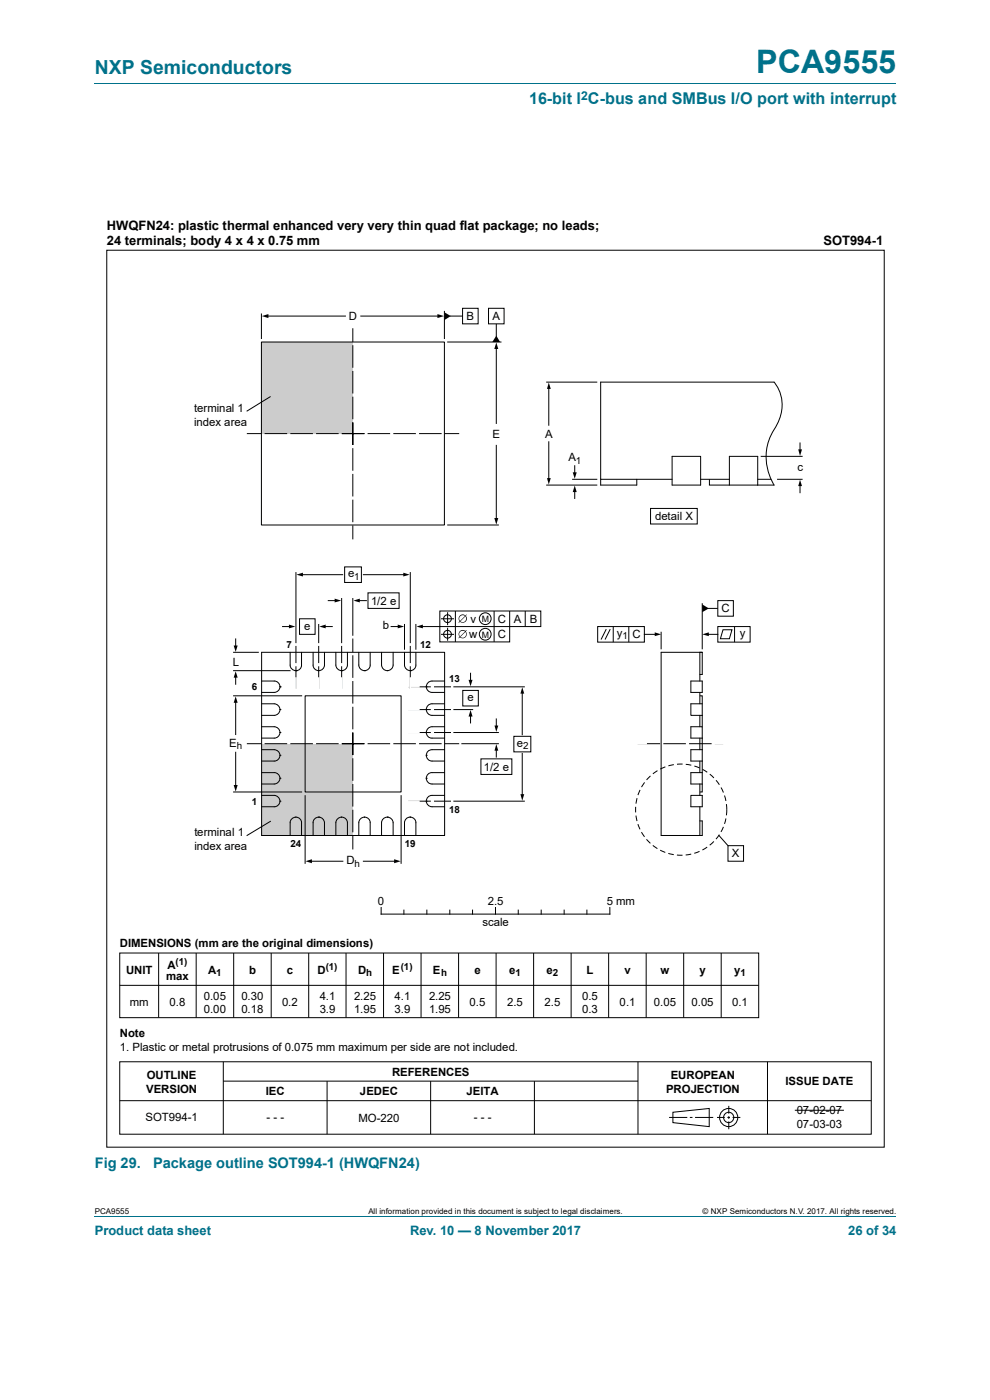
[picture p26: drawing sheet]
<svg xmlns="http://www.w3.org/2000/svg" width="210mm" height="297mm" viewBox="0 0 210 297" stroke-linecap="round" stroke-linejoin="round" font-family="sans-serif">
<defs><g id="words">
<text font-size="6.9" fill="#00718a" x="160.4" y="15.4">PCA9555</text>
<text font-size="4.1" fill="#00718a" x="20.1" y="15.6">NXP Semiconductors</text>
<text font-size="3.4" fill="#00718a" x="112.2" y="22.1">16-bit I C-bus and SMBus I/O port with interrupt</text>
<g font-size="3.1" fill="#00718a">
<text x="20.1" y="247.9">Fig 29.</text>
<text x="32.5" y="247.9">Package outline SOT994-1 (HWQFN24)</text>
</g>
<g font-size="2.8">
<text x="22.7" y="48.8">HWQFN24: plastic thermal enhanced very very thin quad flat package; no leads;</text>
<text x="22.7" y="51.9">24 terminals; body 4 x 4 x 0.75 mm</text>
<text x="174.7" y="51.9">SOT994-1</text>
</g>
<g font-size="2.8" fill="#00718a">
<text x="20.1" y="262.1">Product data sheet</text>
<text x="87" y="262.1">Rev. 10 — 8 November 2017</text>
<text x="180" y="262.1">26 of 34</text>
</g>
<text font-size="2.6" fill="#00718a" x="123.3" y="21.1">2</text>
<g font-size="2.4">
<text x="74" y="67.9">D</text>
<text x="99" y="67.9">B</text>
<text x="104.5" y="67.9">A</text>
<text x="41.2" y="87.4">terminal 1</text>
<text x="41.2" y="90.3">index area</text>
<text x="104.5" y="92.8">E</text>
<text x="115.7" y="92.8">A</text>
<text x="120.6" y="97.9">A</text>
<text x="169.2" y="99.9">c</text>
<text x="139" y="110.4">detail X</text>
<text x="73.8" y="122.5">e</text>
<text x="78.7" y="128.3">1/2 e</text>
<text x="153.1" y="129.9">C</text>
<text x="64.6" y="133.6">e</text>
<text x="81.2" y="133.5">b</text>
<text x="99.5" y="135.4">w</text>
<text x="99.8" y="132.1">v</text>
<text x="105.6" y="132.1">C</text>
<text x="105.6" y="135.4">C</text>
<text x="109" y="132.1">A</text>
<text x="112.4" y="132.1">B</text>
<text x="130.9" y="135.1">y</text>
<text x="134.2" y="135.4">C</text>
<text x="156.9" y="135.1">y</text>
<text x="49.4" y="141.2">L</text>
<text x="99.1" y="148.8">e</text>
<text x="48.6" y="158.5">E</text>
<text x="109.6" y="158.4">e</text>
<text x="102.7" y="163.5">1/2 e</text>
<text x="41.2" y="177.5">terminal 1</text>
<text x="41.2" y="180.4">index area</text>
<text x="73.5" y="183.3">D</text>
<text x="155.3" y="181.9">X</text>
<text x="80.2" y="192">0</text>
<text x="102.4" y="196.5">scale</text>
<text x="103.5" y="192">2.5</text>
<text x="128.7" y="192">5 mm</text>
<text x="25.4" y="200.8">DIMENSIONS (mm are the original dimensions)</text>
<text x="26.8" y="206.6">UNIT</text>
<text x="35.2" y="207.9">max</text>
<text x="35.5" y="205.5">A</text>
<text x="44.2" y="206.6">A</text>
<text x="52.8" y="206.6">b</text>
<text x="60.8" y="206.6">c</text>
<text x="67.4" y="206.6">D</text>
<text x="75.9" y="206.6">D</text>
<text x="83.2" y="206.6">E</text>
<text x="91.8" y="206.6">E</text>
<text x="100.6" y="206.6">e</text>
<text x="108" y="206.6">e</text>
<text x="116" y="206.6">e</text>
<text x="124.4" y="206.6">L</text>
<text x="132.5" y="206.6">v</text>
<text x="140.1" y="206.6">w</text>
<text x="148.4" y="206.6">y</text>
<text x="155.7" y="206.6">y</text>
<text x="27.6" y="213.4">mm</text>
<text x="36" y="213.4">0.8</text>
<text x="43.3" y="212.1">0.05</text>
<text x="43.3" y="214.8">0.00</text>
<text x="51.2" y="212.1">0.30</text>
<text x="51.2" y="214.8">0.18</text>
<text x="59.9" y="213.4">0.2</text>
<text x="67.8" y="212.1">4.1</text>
<text x="67.8" y="214.8">3.9</text>
<text x="75.1" y="212.1">2.25</text>
<text x="75.1" y="214.8">1.95</text>
<text x="83.7" y="212.1">4.1</text>
<text x="83.7" y="214.8">3.9</text>
<text x="91" y="212.1">2.25</text>
<text x="91" y="214.8">1.95</text>
<text x="99.6" y="213.4">0.5</text>
<text x="107.6" y="213.4">2.5</text>
<text x="115.5" y="213.4">2.5</text>
<text x="123.5" y="212.1">0.5</text>
<text x="123.5" y="215">0.3</text>
<text x="131.4" y="213.4">0.1</text>
<text x="138.7" y="213.4">0.05</text>
<text x="146.7" y="213.4">0.05</text>
<text x="155.3" y="213.4">0.1</text>
<text x="25.4" y="220">Note</text>
<text x="25.4" y="223">1. Plastic or metal protrusions of 0.075 mm maximum per side are not included.</text>
<text x="31" y="231.8">VERSION</text>
<text x="31.2" y="228.9">OUTLINE</text>
<text x="56.4" y="232.4">IEC</text>
<text x="76.4" y="232.4">JEDEC</text>
<text x="83.2" y="228.3">REFERENCES</text>
<text x="99" y="232.4">JEITA</text>
<text x="141.3" y="231.8">PROJECTION</text>
<text x="142.3" y="228.9">EUROPEAN</text>
<text x="166.6" y="230.2">ISSUE DATE</text>
<text x="30.9" y="237.9">SOT994-1</text>
<text x="56.5" y="237.9">- - -</text>
<text x="76" y="238.1">MO-220</text>
<text x="100.5" y="237.9">- - -</text>
<text x="169" y="236.4">07-02-07</text>
<text x="169" y="239.3">07-03-03</text>
</g>
<g font-size="2.1">
<text x="122.2" y="98.3">1</text>
<text x="75.1" y="123">1</text>
<text x="60.8" y="137.4">7</text>
<text x="89.1" y="137.4">12</text>
<text x="132.1" y="135.6">1</text>
<text x="53.4" y="146.5">6</text>
<text x="95.3" y="144.7">13</text>
<text x="50.2" y="159">h</text>
<text x="111" y="158.9">2</text>
<text x="53.4" y="170.7">1</text>
<text x="95.3" y="172.4">18</text>
<text x="61.6" y="179.7">24</text>
<text x="85.9" y="179.7">19</text>
<text x="75.2" y="183.9">h</text>
<text x="37.3" y="204.8">(1)</text>
<text x="45.9" y="207.1">1</text>
<text x="69.1" y="205.9">(1)</text>
<text x="77.7" y="207.1">h</text>
<text x="85" y="205.9">(1)</text>
<text x="93.6" y="207.1">h</text>
<text x="109.3" y="207.1">1</text>
<text x="117.3" y="207.1">2</text>
<text x="157.1" y="207.1">1</text>
</g>
<g font-size="1.9">
<text x="102.2" y="132">M</text>
<text x="102.2" y="135.3">M</text>
</g>
<g font-size="1.7">
<text x="20.1" y="257.6">PCA9555</text>
<text x="78.1" y="257.6">All information provided in this document is subject to legal disclaimers.</text>
<text x="149.1" y="257.6">© NXP Semiconductors N.V. 2017. All rights reserved.</text>
</g>
</g></defs>
<path d="M20.1 17.7h170M20.1 258.2h170" fill="none" stroke="#00718a" stroke-width=".21"/>
<g fill="none" stroke="#000" stroke-width=".21">
<path d="M22.6 53.1h165v190.3h-165zM56.6 67.1h16.7M76.5 67.1h16.6M95.4 67.1h2.7M98.1 65.4h3.3v3.3h-3.3zM103.6 65.4h3.3v3.3h-3.3zM105.3 68.7v2.8M105.3 73.7v16.1M105.3 94.5v15.7M80.9 192.5v1.4h48.5v-1.4M85.7 193.1v.8M90.6 193.1v.8"/>
<path d="M95.4 193.1v.8M100.2 193.1v.8M105.1 192.5v1.4M109.9 193.1v.8M114.8 193.1v.8M119.7 193.1v.8M124.5 193.1v.8M25.4 202.2h135.6v13.7h-135.6zM25.4 209h135.6M33.7 202.2v13.7M41.6 202.2v13.7M49.6 202.2v13.7"/>
<path d="M57.5 202.2v13.7M65.5 202.2v13.7M73.4 202.2v13.7M81.4 202.2v13.7M89.3 202.2v13.7M97.3 202.2v13.7M105.2 202.2v13.7M113.2 202.2v13.7M121.2 202.2v13.7M129.1 202.2v13.7M137.1 202.2v13.7M145 202.2v13.7"/>
<path d="M153 202.2v13.7M25.4 225.3h159.4v15.3h-159.4zM25.4 233.5h159.4M47.4 225.3v15.3M47.4 229.4h87.9M69.4 229.4v11.2M91.4 229.4v11.2M113.4 229.4v11.2M135.3 225.3v15.3M141.9 237.1h3.9M142.7 236l7.8-.8v3.8l-7.8-.8zM146.3 237.1h.6"/>
<path d="M147.4 237.1h3.9M152.1 237.1h1.7M154.3 237.1h.6M154.6 234.6v1.7M154.6 236.8v.6M154.6 237.9v1.7M155.4 237.1h1.7M162.8 225.3v15.3M168.6 235.5h10.4"/>
<circle cx="154.6" cy="237.1" r="1.09"/>
<circle cx="154.6" cy="237.1" r="1.93"/>
</g>
<path d="M55.5 67.1l1.4-.5v.9zM92.8 66.6l1.4 .5-1.4 .4zM94.3 66.3l1.3 .8-1.3 .8zM105.3 71.2l.8 1.4h-1.7zM105.3 72.6l.4 1.4h-.8zM104.9 109.9h.8l-.4 1.4z" fill="#000"/>
<path d="M55.5 72.6h19.3v19.4h-19.3z" fill="#ccc"/>
<g fill="none" stroke="#000" stroke-width=".21">
<path d="M55.5 72.6h38.8v38.8h-38.8zM55.5 66.5v5.4M94.3 66v5.9M94.9 72.6h11.5M57.4 84.1l-5.1 3.1M115.9 81.1h10.8M116.4 82.3v7.9M116.4 93.7v8M121.9 98.8v1.7M142.6 96.8h6v6.1h-6zM154.7 96.8h6v6.1h-6zM161.4 96.8h8.9"/>
<path d="M169.7 94v1.6M94.9 111.4h10.9M115.9 102.9h10.8M121.4 101.7h5.3M121.9 104.1v1.6M127.4 101.7v1.2h7.7v-1.2M138 107.9h9.9v3.3h-9.9zM142.6 101.7h-15.2v-20.6h36.8a7.8 7.8 0 0 1 .9 8.5 13.6 13.6 0 0 0-2.6 7.3 12 12 0 0 0 1.7 6M148.6 101.7h6.1M160.7 101.7h2.9M164.8 101.7h5.5M169.7 102.9v1.6"/>
<path d="M49.4 138.4h5.5M50 135.6v1.6M59.9 132.9h1.7M62.8 121.4v15M63.5 131.3h3.3v3.3h-3.3zM64 121.9h8.7M67.6 132.4v4M68.8 132.9h1.7M69.6 127.4h1.7M72.5 126.9v9.5M73.1 120.3h3.6v3.3h-3.6zM74.8 126.9v8"/>
<path d="M76.1 127.4h1.6M77.1 121.9h8.7M78.1 125.8h6.6v3.3h-6.6zM83 132.9h1.6M85.8 132.4v5.4M87 121.4v15M88.2 132.4v5.4M93.3 129.6h21.4v3.3h-21.4zM93.6 131.3h2.7M93.6 134.6h2.7M95 129.9v2.7M95 133.2v2.7"/>
<path d="M96.6 129.6v6.6M104.8 129.6v6.6M108.1 129.6v6.6h-14.8v-3.3h-3.8M111.4 129.6v3.3M49.4 147.6h14.7M49.4 142.3h12.2M50 143.5v1.7M50 148.8v7M50 159.6v7.2M96.2 155.4h9.6M96.2 150.5h4.2M96.2 145.7h15.1"/>
<path d="M97.9 157.8h7.9M98.2 146.5h3.3v3.3h-3.3zM99.8 142.8v1.7M99.8 151.7v1.7M105.3 152.5v1.7M105.3 159v1.6M109 156.2h3.6v3.3h-3.6zM110.8 146.9v9M110.8 159.9v8.9M85.1 168.7v14.6M96.2 170h15.1M102 161h6.6v3.3h-6.6z"/>
<path d="M65.9 182.7h6.8M77.1 182.7h6.8"/>
<circle cx="94.9" cy="131.3" r=".82"/>
<circle cx="94.9" cy="134.6" r=".82"/>
<circle cx="102.9" cy="134.6" r="1.25"/>
<circle cx="102.9" cy="131.3" r="1.25"/>
</g>
<path d="M72.5 92h24.9M74.8 89.6v24.8M74.8 94.4v-24.8M77.3 92h-24.9" fill="none" stroke="#000" stroke-width=".21" stroke-dasharray="4.8 .7" stroke-linecap="butt"/>
<g fill="#000">
<path d="M116.4 81.2l.4 1.3h-.8zM169.3 95.3h.8l-.4 1.4zM116 101.4h.8l-.4 1.4zM121.9 103l.4 1.4h-.8zM121.5 100.2h.8l-.4 1.4zM169.7 101.8l.4 1.3h-.8zM49.6 136.9h.8l-.4 1.4zM61.3 132.5l1.4 .4-1.4 .4zM62.9 121.9l1.4-.4v.8zM67.7 132.9l1.4-.4v.8zM71 127l1.4 .4-1.4 .4zM75 127.4l1.3-.4v.8z"/>
<path d="M84.4 132.5l1.3 .4-1.3 .4zM85.6 121.5l1.3 .4-1.3 .4zM88.3 132.9l1.4-.4v.8zM50 142.4l.4 1.4h-.8zM50 147.7l.4 1.4h-.8zM99.8 150.6l.4 1.4h-.8zM99.4 144.2h.8l-.4 1.4zM105.3 157.9l.4 1.4h-.8zM104.9 153.9h.8l-.4 1.4zM110.8 145.8l.4 1.4h-.8zM49.6 166.5h.8l-.4 1.4zM110.4 168.5h.8l-.4 1.4z"/>
<path d="M64.8 182.7l1.4-.4v.8zM83.6 182.3l1.4 .4-1.4 .4z"/>
<path d="M98.7 130.8a.75 .75 0 0 1 0 1 .75 .75 0 0 1-1 0zM97.6 130.7l.6-.2 .4 .2-1 1-.2-.5zM97.5 130.6a.91 .91 0 0 0 0 1.2l-.3 .2 .2 .1 .2-.2a.87 .87 0 0 0 1.2 0 .87 .87 0 0 0 0-1.2l.2-.3-.1-.1-.2 .3-.1-.1a.83 .83 0 0 0-1.1 .1z"/>
<path d="M98.7 134.1a.75 .75 0 0 1 0 1 .75 .75 0 0 1-1 0zM97.6 134l.6-.2 .4 .2-1 1-.2-.5zM97.5 133.9a.91 .91 0 0 0 0 1.2l-.3 .2 .1 .1 .3-.2a.89 .89 0 0 0 1.2 0 .89 .89 0 0 0 0-1.3l.2-.2-.1-.1-.2 .3-.1-.2a.84 .84 0 0 0-1.1 .2z"/>
</g>
<path d="M55.5 157.8h19.4v19.4h-19.4z" fill="#ccc"/>
<g fill="none" stroke="#000" stroke-width=".21">
<path d="M150.5 101.7v1.2h4.2M160.7 102.9h3.5M55.5 138.4h38.8v38.8h-38.8zM61.6 138.4v2.7a1.2 1.2 0 0 0 1.2 1.2M64 138.4v2.7a1.16 1.16 0 0 1-1.2 1.2M66.4 138.4v2.7a1.17 1.17 0 0 0 1.2 1.2M68.8 138.4v2.7a1.22 1.22 0 0 1-1.2 1.2M71.2 138.4v2.7a1.24 1.24 0 0 0 1.3 1.2M73.7 138.4v2.7a1.22 1.22 0 0 1-1.2 1.2M76.1 138.4v2.7a1.22 1.22 0 0 0 1.2 1.2M78.5 138.4v2.7a1.17 1.17 0 0 1-1.2 1.2M80.9 138.4v2.7a1.26 1.26 0 0 0 1.3 1.2"/>
<path d="M83.4 138.4v2.7a1.24 1.24 0 0 1-1.2 1.2M85.8 138.4v2.7a1.24 1.24 0 0 0 1.2 1.2M88.2 138.4v2.7a1.17 1.17 0 0 1-1.2 1.2M126.8 132.9h9.9v3.3h-9.9zM128.6 133.5l-1.1 2.2M129.5 133.5l-1.1 2.2M130.1 132.9v3.3M133.4 132.9v3.3M136.7 134.6h2.4M140.3 134v3.8M148.5 138.4v6.1M149 128v9.8"/>
<path d="M150.1 129.1h2.2M150.1 134.6h2.2M152.3 127.4h3.3v3.3h-3.3zM152.3 132.9h6.8v3.3h-6.8zM153.4 133.6h1.9l-.6 1.9h-1.9zM155.8 132.9v3.3M55.5 159h2.7a1.26 1.26 0 0 1 1.2 1.2M55.5 154.2h2.7a1.26 1.26 0 0 1 1.2 1.2M55.5 149.3h2.7a1.28 1.28 0 0 1 1.2 1.2M55.5 144.5h2.7a1.22 1.22 0 0 1 1.2 1.2M59.4 145.7h.1M59.4 155.4h.1"/>
<path d="M59.4 155.4a1.22 1.22 0 0 1-1.2 1.2h-2.7M59.4 150.5h.1M59.4 150.5a1.25 1.25 0 0 1-1.2 1.3h-2.7M59.4 145.7a1.24 1.24 0 0 1-1.2 1.2h-2.7M62.8 142.3h.1M64.7 147.6h20.4v20.4h-20.4zM67.6 142.3h.1M72.5 142.3h.1M77.3 142.3h.1M82.2 142.3h.1M87 142.3h.1M90.4 150.5h.1"/>
<path d="M90.4 145.7a1.26 1.26 0 0 0 1.3 1.2h2.6M90.4 145.7h.1M90.4 150.5a1.27 1.27 0 0 0 1.3 1.3h2.6M90.4 155.4a1.21 1.21 0 0 0 1.3 1.2h2.6M90.4 155.4h.1M94.3 144.5h-2.6a1.22 1.22 0 0 0-1.3 1.2M94.3 149.3h-2.6a1.22 1.22 0 0 0-1.3 1.2M94.3 154.2h-2.6a1.25 1.25 0 0 0-1.3 1.2M94.3 159h-2.6a1.19 1.19 0 0 0-1.3 1.2M146.6 154.2h2.4v2.4h-2.4zM146.6 144.5h2.4v2.4h-2.4zM148.5 143.1h.5v-4.7h-8.7v38.8h8.2v-6"/>
<path d="M148.5 147.6h.5v1.7M148.5 146.9v2.4M148.5 151.8v2.4M148.5 156.6v2.4M149 149.3h-2.4v2.5h2.4M149 159h-2.4v2.5h2.4M149 149.3v4.9M149 156.6v9.7M49.4 168h14.7M55.5 168.7h2.7a1.28 1.28 0 0 1 1.2 1.3M55.5 163.9h2.7a1.21 1.21 0 0 1 1.2 1.2M57.4 174.2l-5.1 3.1"/>
<path d="M59.4 170h.1M59.4 170a1.22 1.22 0 0 1-1.2 1.2h-2.7M59.4 165.1h.1M59.4 165.1a1.28 1.28 0 0 1-1.2 1.2h-2.7M59.4 160.2h.1M59.4 160.2a1.23 1.23 0 0 1-1.2 1.3h-2.7M62.7 173.4h.1M62.8 173.4a1.23 1.23 0 0 0-1.2 1.1v2.7M62.8 173.4a1.19 1.19 0 0 1 1.2 1.1v2.7M64.7 168.7v14.6M67.6 173.4a1.19 1.19 0 0 0-1.2 1.1v2.7M67.6 173.4h.1"/>
<path d="M67.6 173.4a1.24 1.24 0 0 1 1.2 1.1v2.7M72.4 173.4h.1M72.5 173.4a1.25 1.25 0 0 0-1.3 1.1v2.7M72.5 173.4a1.22 1.22 0 0 1 1.2 1.1v2.7M77.3 173.4h.1M77.3 173.4a1.22 1.22 0 0 0-1.2 1.1v2.7M77.3 173.4a1.19 1.19 0 0 1 1.2 1.1v2.7M82.2 173.4a1.22 1.22 0 0 0-1.3 1.1v2.7M82.2 173.4h.1M82.2 173.4a1.25 1.25 0 0 1 1.2 1.1v2.7M87 173.4h.1M87 173.4a1.19 1.19 0 0 0-1.2 1.1v2.7"/>
<path d="M87 173.4a1.19 1.19 0 0 1 1.2 1.1v2.7M90.4 160.2a1.24 1.24 0 0 0 1.3 1.3h2.6M90.4 160.2h.1M90.4 165.1a1.24 1.24 0 0 0 1.3 1.2h2.6M90.4 165.1h.1M90.4 170a1.26 1.26 0 0 0 1.3 1.2h2.6M90.4 170h.1M94.3 163.9h-2.6a1.18 1.18 0 0 0-1.3 1.2M94.3 168.7h-2.6a1.22 1.22 0 0 0-1.3 1.3M146.6 168.7h2.4v2.5h-2.4zM148.5 174.2h.5v3h-.5M148.5 161.5v2.4"/>
<path d="M148.5 166.3v2.4M149 166.3v1.7h-.5M149 163.9h-2.4v2.4h2.4M152.5 177.2l1.9 2.2M154.4 179.4h3.3v3.3h-3.3z"/>
</g>
<g fill="none" stroke="#000" stroke-width=".21" stroke-dasharray="4.8 .7" stroke-linecap="butt">
<path d="M62.8 146.1v-9.1M67.6 146.1v-9.1M72.5 146.1v-9.1M72.5 157.8h24.9M74.8 155.4v24.8M77.3 157.8h-24.9M86.6 145.7h9.1M86.6 150.5h9.1M86.6 155.4h9.1M87 146.1v-9.1M135.3 157.8h18.1M74.8 160.2v-24.7"/>
<path d="M86.6 170h9.1"/>
</g>
<path d="M62.8 143.7v2.6M67.6 143.7v2.6M72.5 143.7v2.6M86.4 145.7h2.6M86.4 150.5h2.6M86.4 155.4h2.6M87 143.7v2.6M135 157.8h2.2M151.5 157.8h2.2M86.4 170h2.6" fill="none" stroke="#fff" stroke-width=".34"/>
<path d="M138.9 134.2l1.4 .4-1.4 .4zM149 128.2l1.4 .9-1.4 .8zM149 134.6l1.4-.4v.8z" fill="#000"/>
<circle cx="144.5" cy="171.8" r="9.7" fill="none" stroke="#000" stroke-width=".21" stroke-dasharray="1.2 .7" stroke-linecap="butt"/>
<use href="#words"/>
</svg>
